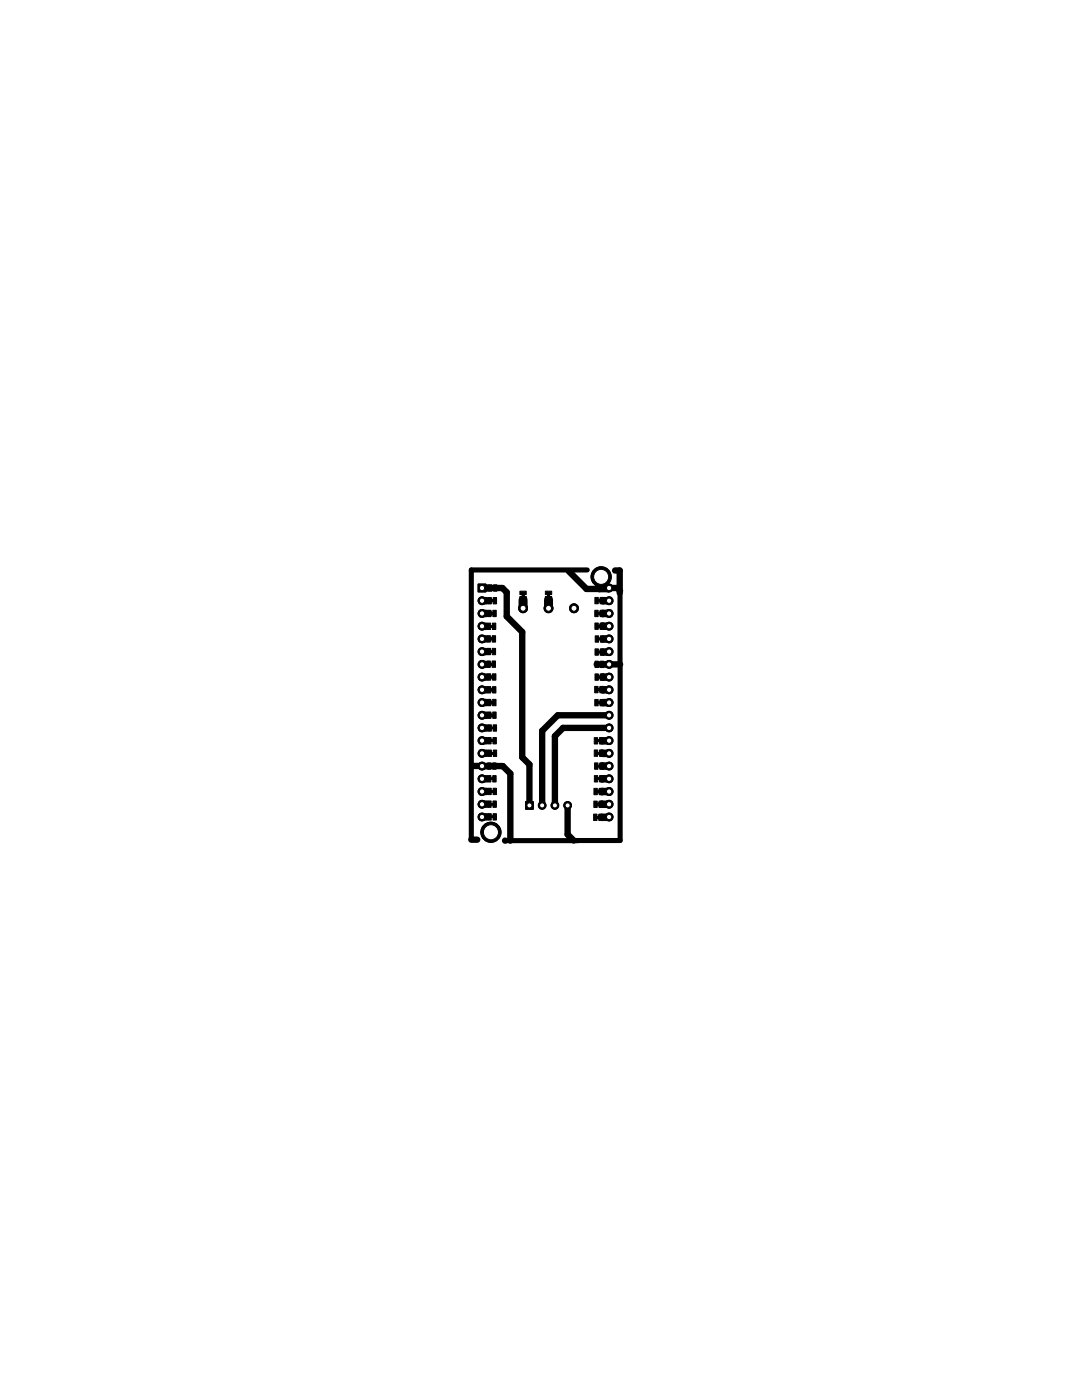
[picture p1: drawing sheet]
<svg xmlns="http://www.w3.org/2000/svg" width="216mm" height="279mm" viewBox="0 0 216 279" stroke-linecap="round" stroke-linejoin="round" font-family="sans-serif">
<g fill="#000" stroke="#000" stroke-width=".2">
<path d="M97.4 119.3h.6v1.2h-.6zM97.5 116.7h.6v1.3h-.6zM98.4 119.3h.7v1.2h-.7zM98.5 116.7h.7v1.3h-.7zM103.7 119h1.3v.7h-1.3zM103.7 118h1.3v.7h-1.3zM108.8 119h1.3v.7h-1.3zM108.8 118h1.3v.7h-1.3zM118.7 119.2h.7v1.3h-.7zM119.7 119.2h.7v1.3h-.7zM97.2 131.9h.6v1.3h-.6zM97.2 126.9h.7v1.2h-.7z"/>
<path d="M97.2 129.4h.7v1.3h-.7zM97.2 124.4h.7v1.2h-.7zM97.2 137h.7v1.3h-.7zM97.2 134.5h.7v1.2h-.7zM97.3 139.6h.6v1.2h-.6zM97.3 121.8h.7v1.3h-.7zM98.2 131.9h.7v1.3h-.7zM98.2 126.9h.7v1.2h-.7zM98.2 129.4h.7v1.3h-.7zM98.3 124.4h.6v1.2h-.6zM98.3 137h.7v1.3h-.7zM98.3 134.5h.7v1.2h-.7z"/>
<path d="M98.3 139.6h.7v1.2h-.7zM98.3 121.8h.7v1.3h-.7zM118.7 137h.6v1.3h-.6zM118.7 121.8h.7v1.3h-.7zM118.7 139.6h.7v1.3h-.7zM118.7 124.3h.7v1.3h-.7zM118.7 129.5h.7v1.3h-.7zM118.7 132h.7v1.2h-.7zM118.7 134.5h.7v1.3h-.7zM118.8 126.9h.6v1.3h-.6zM119.7 137h.7v1.3h-.7zM119.7 139.6h.7v1.3h-.7z"/>
<path d="M119.7 121.8h.7v1.3h-.7zM119.7 124.3h.7v1.3h-.7zM119.8 129.5h.6v1.3h-.6zM119.8 132h.6v1.2h-.6zM119.8 134.5h.6v1.3h-.6zM119.8 126.9h.7v1.3h-.7zM97.3 154.8h.7v1.3h-.7zM97.3 152.3h.7v1.2h-.7zM97.3 142.1h.7v1.3h-.7zM97.3 159.9h.7v1.2h-.7zM97.3 147.2h.7v1.3h-.7zM97.3 157.3h.7v1.3h-.7z"/>
<path d="M97.4 144.7h.6v1.2h-.6zM97.4 149.7h.7v1.3h-.7zM98.3 154.8h.7v1.3h-.7zM98.3 152.3h.7v1.2h-.7zM98.3 142.1h.7v1.3h-.7zM98.4 159.9h.6v1.2h-.6zM98.4 147.2h.6v1.3h-.6zM98.4 157.3h.7v1.3h-.7zM98.4 144.7h.7v1.2h-.7zM98.4 149.7h.7v1.3h-.7zM104.9 160h1.5v1.5h-1.5zM118.5 159.9h.7v1.2h-.7z"/>
<path d="M118.5 157.3h.7v1.3h-.7zM118.6 147.2h.7v1.3h-.7zM118.6 149.7h.7v1.2h-.7zM118.6 154.8h.7v1.3h-.7zM118.6 152.3h.7v1.2h-.7zM119.5 159.9h.7v1.2h-.7zM119.5 157.3h.7v1.3h-.7zM119.6 147.2h.7v1.3h-.7zM119.6 149.7h.7v1.2h-.7zM119.6 154.8h.7v1.3h-.7zM119.7 152.3h.7v1.2h-.7zM97.3 162.4h.7v1.3h-.7z"/>
<path d="M98.4 162.4h.7v1.3h-.7zM118.4 162.5h.7v1.2h-.7zM119.5 162.5h.7v1.2h-.7z"/>
</g>
<g fill="none" stroke="#000" stroke-width=".2">
<path d="M98 120h.9M98 119.9h.9M98 119.8h.9M98 119.8h.9v.2h-.9zM98.1 117.2h.9v.3h-.9zM98.1 117.4h.9M98.1 117.3h.9M104.2 118.7h.3v.8h-.3zM104.2 119.5h.3M104.2 119.4h.3M104.2 119.3h.3M104.2 119.2h.3"/>
<path d="M104.2 119.1h.3M104.2 119h.3M104.2 118.9h.3M104.2 118.8h.3M104.2 118.7h.3M109.3 118.7h.3v.8h-.3zM109.3 119.5h.3M109.3 119.4h.3M109.3 119.3h.3M109.3 119.2h.3M109.3 119.1h.3M109.3 119h.3"/>
<path d="M109.3 118.9h.3M109.3 118.8h.3M109.3 118.7h.3M119.4 119.7h.9v.3h-.9zM119.4 119.9h.9M119.4 119.8h.9M97.8 130h.9M97.8 129.9h.9v.2h-.9zM97.8 130.1h.9M97.8 132.4h.9v.3h-.9zM97.8 132.6h.9M97.8 132.5h.9"/>
<path d="M97.8 129.9h.9M97.9 127.4h.8v.2h-.8zM97.9 127.6h.8M97.9 127.5h.8M97.9 127.4h.8M97.9 124.9h.9v.2h-.9zM97.9 125.1h.9M97.9 125h.9M97.9 124.9h.9M97.9 137.7h.9M97.9 137.6h.9M97.9 137.5h.9v.3h-.9z"/>
<path d="M97.9 135h.9v.2h-.9zM97.9 135.2h.9M97.9 135.1h.9M97.9 135h.9M98 122.3h.8v.3h-.8zM98 122.5h.8M98 122.4h.8M98 122.3h.8M119.3 137.5h.9v.3l-.9-.1zM119.3 137.7h.9M119.3 137.6h.9M119.3 137.5h.9"/>
<path d="M119.4 122.3h.8v.3h-.8zM119.4 122.5h.8M119.4 122.4h.8M119.4 122.3h.8M119.4 124.8h.9v.3h-.9zM119.4 125.1h.9M119.4 125h.9M119.4 124.9h.9M119.4 130h.9v.2h-.9zM119.4 132.5h.9v.2h-.9zM119.4 135h.9v.3l-.9-.1zM119.4 130.2h.9"/>
<path d="M119.4 130.1h.9M119.4 130h.9M119.4 132.6h.9M119.4 132.5h.9M119.4 135.2h.9M119.4 135.1h.9M119.4 135h.9M119.4 127.4h.9v.2l-.9 .1zM119.4 127.6h.9M119.4 127.5h.9M119.4 127.4h.9M97.9 140.1h.9"/>
<path d="M97.9 140.1h.9v.2h-.9zM97.9 140.3h.9M97.9 140.2h.9M98 152.8h.8v.2h-.8zM98 152.9h.8M98 152.8h.8M98 155.3h.8v.3l-.8-.1zM98 155.5h.8M98 155.4h.8M98 155.3h.8M98 142.6h.8v.3h-.8zM98 142.8h.8"/>
<path d="M98 142.7h.8M98 147.7h.9v.3l-.9-.1zM98 147.9h.9M98 147.8h.9M98 147.7h.9M98 157.8h.9v.3h-.9zM98 158h.9M98 157.9h.9M98 145.2h.9v.2h-.9zM98 145.4h.9M98 145.3h.9M98 145.2h.9"/>
<path d="M98.1 150.2h.9v.3l-.9-.1zM98.1 150.4h.9M98.1 150.3h.9M98.1 150.2h.9M119.2 157.8h.9v.3h-.9zM119.2 158h.9M119.2 157.9h.9M119.2 147.7h.9v.3l-.9-.1zM119.2 150.2h.9v.2h-.9zM119.2 147.9h.9M119.2 147.8h.9M119.2 147.7h.9"/>
<path d="M119.2 150.4h.9M119.2 150.3h.9M119.2 150.2h.9M119.3 155.3h.9v.3l-.9-.1zM119.3 155.5h.9M119.3 155.4h.9M119.3 155.3h.9M119.3 152.8h.9v.2h-.9zM119.3 152.9h.9M119.3 152.8h.9M119.4 140.1h.8v.3h-.8zM119.4 140.3h.8"/>
<path d="M119.4 140.2h.8M98 160.4h.9v.2h-.9zM98 160.6h.9M98 160.5h.9M98 160.4h.9M98 163h.9M98 162.9h.9v.3h-.9zM98 163.1h.9M119.1 163h.9v.2h-.9zM119.1 163.2h.9M119.1 163.1h.9M119.1 163h.9"/>
<path d="M119.2 160.4h.8v.2h-.8zM119.2 160.6h.8M119.2 160.5h.8M119.2 160.4h.8"/>
</g>
<g fill="none" stroke="#000" stroke-width="1.3">
<path d="M96.2 119.9h.7zM97.7 119.9h.1M97.8 117.3h2.4l.9 .9v4.8l3.1 3.1v25l1.4 1.5v8.1M113.5 114l3.5 3.5h2.4M121.5 117.3l-.2 .3h-1.7l.2-.3h3.4l.5 .6M122.7 113.9h1v4.4M97.5 132.5l-.7 .1M97.5 127.5h.1M97.5 130h.1M97.6 137.7h.1M97.6 135.1h.1M97.6 122.4h.1"/>
<path d="M119.1 132.6h4.6M121.5 132.6h.1M94.3 152.9h6l1.5 1.5v13.4M97.6 140.2h.1M97.6 142.7h.1M121.5 142.7h-10.2l-3.1 3.2v14.8M121.5 145.3h-9.1l-1.7 1.6v13.8M94 167.6h1.2M100.8 167.8h.1M113.3 160.7v5.8l1.2 1.2"/>
</g>
<path d="M117.2 113.7h-23.2v53.9M123.7 117.9v14.7M123.7 132.6v35.1l-22.9 .1" fill="none" stroke="#000" stroke-width="1"/>
<g fill="none" stroke="#000" stroke-width="1.5">
<path d="M96.2 119.9h.9M97.2 117.3l-1 .1M120.3 119.9h1.2M96.2 127.5h.7M96.2 135.1h.8M96.2 137.7h.8M96.2 132.6h.6M96.2 130h.7M96.2 125h.8M96.2 122.4h.9M120.2 137.6l1.3 .1M120.3 127.5h1.2"/>
<path d="M121.5 130l-1.2 .1M121.5 127.5h.1M121.5 135.1h-1.2M121.5 122.4h-1.2M121.5 125h-1.2M96.2 140.2h.8M96.2 145.3h.1M96.2 147.8h.1M96.2 147.8h.9M96.2 145.3h.9M96.2 142.7h.8M97 155.4h-.8"/>
<path d="M97.1 157.9l-.9 .1M97.2 150.3h-1M120.1 150.3h1.4M120.2 155.4h1.3M120.2 152.9h1.3M120.2 152.9h.1M120.2 140.2h1.3M121.5 140.2h.1M121.5 147.8h-1.4M121.5 158h-1.4M96.2 163h.1M96.2 163h.9"/>
<path d="M97.1 160.5h-.9M120.1 160.5h1.4M120.1 160.5h.1M121.5 163l-1.5 .1"/>
</g>
<path d="M104.4 119.7v1.7M109.5 119.7v1.7" fill="none" stroke="#000" stroke-width="1.8"/>
<circle cx="105.6" cy="160.7" r=".51" fill="#fff" stroke="#000" stroke-width=".2"/>
<circle cx="108.2" cy="160.7" r=".76" fill="#000" stroke="#000" stroke-width=".2"/>
<circle cx="108.2" cy="160.7" r=".51" fill="#fff" stroke="#000" stroke-width=".2"/>
<circle cx="110.7" cy="160.7" r=".76" fill="#000" stroke="#000" stroke-width=".2"/>
<circle cx="110.7" cy="160.7" r=".51" fill="#fff" stroke="#000" stroke-width=".2"/>
<circle cx="113.3" cy="160.7" r=".76" fill="#000" stroke="#000" stroke-width=".2"/>
<circle cx="113.3" cy="160.7" r=".51" fill="#fff" stroke="#000" stroke-width=".2"/>
<circle cx="114.5" cy="121.4" r=".89" fill="#000" stroke="#000" stroke-width=".2"/>
<circle cx="114.5" cy="121.4" r=".59" fill="#fff" stroke="#000" stroke-width=".2"/>
<circle cx="109.5" cy="121.4" r=".89" fill="#000" stroke="#000" stroke-width=".2"/>
<circle cx="109.5" cy="121.4" r=".59" fill="#fff" stroke="#000" stroke-width=".2"/>
<circle cx="104.4" cy="121.4" r=".89" fill="#000" stroke="#000" stroke-width=".2"/>
<circle cx="104.4" cy="121.4" r=".59" fill="#fff" stroke="#000" stroke-width=".2"/>
<path d="M95.4 116.6h1.6v1.5h-1.6z" fill="#000" stroke="#000" stroke-width=".2"/>
<circle cx="96.2" cy="117.3" r=".53" fill="#fff" stroke="#000" stroke-width=".2"/>
<circle cx="96.2" cy="119.9" r=".78" fill="#000" stroke="#000" stroke-width=".2"/>
<circle cx="96.2" cy="119.9" r=".53" fill="#fff" stroke="#000" stroke-width=".2"/>
<circle cx="96.2" cy="163" r=".78" fill="#000" stroke="#000" stroke-width=".2"/>
<circle cx="96.2" cy="163" r=".53" fill="#fff" stroke="#000" stroke-width=".2"/>
<circle cx="96.2" cy="122.4" r=".78" fill="#000" stroke="#000" stroke-width=".2"/>
<circle cx="96.2" cy="122.4" r=".53" fill="#fff" stroke="#000" stroke-width=".2"/>
<circle cx="96.2" cy="125" r=".78" fill="#000" stroke="#000" stroke-width=".2"/>
<circle cx="96.2" cy="125" r=".53" fill="#fff" stroke="#000" stroke-width=".2"/>
<circle cx="96.2" cy="127.5" r=".78" fill="#000" stroke="#000" stroke-width=".2"/>
<circle cx="96.2" cy="127.5" r=".53" fill="#fff" stroke="#000" stroke-width=".2"/>
<circle cx="96.2" cy="130" r=".78" fill="#000" stroke="#000" stroke-width=".2"/>
<circle cx="96.2" cy="130" r=".53" fill="#fff" stroke="#000" stroke-width=".2"/>
<circle cx="96.2" cy="132.6" r=".78" fill="#000" stroke="#000" stroke-width=".2"/>
<circle cx="96.2" cy="132.6" r=".53" fill="#fff" stroke="#000" stroke-width=".2"/>
<circle cx="96.2" cy="135.1" r=".78" fill="#000" stroke="#000" stroke-width=".2"/>
<circle cx="96.2" cy="135.1" r=".53" fill="#fff" stroke="#000" stroke-width=".2"/>
<circle cx="96.2" cy="137.7" r=".78" fill="#000" stroke="#000" stroke-width=".2"/>
<circle cx="96.2" cy="137.7" r=".53" fill="#fff" stroke="#000" stroke-width=".2"/>
<circle cx="96.2" cy="140.2" r=".78" fill="#000" stroke="#000" stroke-width=".2"/>
<circle cx="96.2" cy="140.2" r=".53" fill="#fff" stroke="#000" stroke-width=".2"/>
<circle cx="96.2" cy="142.7" r=".78" fill="#000" stroke="#000" stroke-width=".2"/>
<circle cx="96.2" cy="142.7" r=".53" fill="#fff" stroke="#000" stroke-width=".2"/>
<circle cx="96.2" cy="145.3" r=".78" fill="#000" stroke="#000" stroke-width=".2"/>
<circle cx="96.2" cy="145.3" r=".53" fill="#fff" stroke="#000" stroke-width=".2"/>
<circle cx="96.2" cy="147.8" r=".78" fill="#000" stroke="#000" stroke-width=".2"/>
<circle cx="96.2" cy="147.8" r=".53" fill="#fff" stroke="#000" stroke-width=".2"/>
<circle cx="96.2" cy="150.3" r=".78" fill="#000" stroke="#000" stroke-width=".2"/>
<circle cx="96.2" cy="150.3" r=".53" fill="#fff" stroke="#000" stroke-width=".2"/>
<circle cx="96.2" cy="152.9" r=".78" fill="#000" stroke="#000" stroke-width=".2"/>
<circle cx="96.2" cy="152.9" r=".53" fill="#fff" stroke="#000" stroke-width=".2"/>
<circle cx="96.2" cy="155.4" r=".78" fill="#000" stroke="#000" stroke-width=".2"/>
<circle cx="96.2" cy="155.4" r=".53" fill="#fff" stroke="#000" stroke-width=".2"/>
<circle cx="96.2" cy="158" r=".78" fill="#000" stroke="#000" stroke-width=".2"/>
<circle cx="96.2" cy="158" r=".53" fill="#fff" stroke="#000" stroke-width=".2"/>
<circle cx="96.2" cy="160.5" r=".78" fill="#000" stroke="#000" stroke-width=".2"/>
<circle cx="96.2" cy="160.5" r=".53" fill="#fff" stroke="#000" stroke-width=".2"/>
<circle cx="121.5" cy="117.3" r=".78" fill="#000" stroke="#000" stroke-width=".2"/>
<circle cx="121.5" cy="117.3" r=".53" fill="#fff" stroke="#000" stroke-width=".2"/>
<circle cx="121.5" cy="119.9" r=".78" fill="#000" stroke="#000" stroke-width=".2"/>
<circle cx="121.5" cy="119.9" r=".53" fill="#fff" stroke="#000" stroke-width=".2"/>
<circle cx="121.5" cy="122.4" r=".78" fill="#000" stroke="#000" stroke-width=".2"/>
<circle cx="121.5" cy="122.4" r=".53" fill="#fff" stroke="#000" stroke-width=".2"/>
<circle cx="121.5" cy="125" r=".78" fill="#000" stroke="#000" stroke-width=".2"/>
<circle cx="121.5" cy="125" r=".53" fill="#fff" stroke="#000" stroke-width=".2"/>
<circle cx="121.5" cy="127.5" r=".78" fill="#000" stroke="#000" stroke-width=".2"/>
<circle cx="121.5" cy="127.5" r=".53" fill="#fff" stroke="#000" stroke-width=".2"/>
<circle cx="121.5" cy="130" r=".78" fill="#000" stroke="#000" stroke-width=".2"/>
<circle cx="121.5" cy="130" r=".53" fill="#fff" stroke="#000" stroke-width=".2"/>
<circle cx="121.5" cy="132.6" r=".78" fill="#000" stroke="#000" stroke-width=".2"/>
<circle cx="121.5" cy="132.6" r=".53" fill="#fff" stroke="#000" stroke-width=".2"/>
<circle cx="121.5" cy="135.1" r=".78" fill="#000" stroke="#000" stroke-width=".2"/>
<circle cx="121.5" cy="135.1" r=".53" fill="#fff" stroke="#000" stroke-width=".2"/>
<circle cx="121.5" cy="137.7" r=".78" fill="#000" stroke="#000" stroke-width=".2"/>
<circle cx="121.5" cy="137.7" r=".53" fill="#fff" stroke="#000" stroke-width=".2"/>
<circle cx="121.5" cy="140.2" r=".78" fill="#000" stroke="#000" stroke-width=".2"/>
<circle cx="121.5" cy="140.2" r=".53" fill="#fff" stroke="#000" stroke-width=".2"/>
<circle cx="121.5" cy="142.7" r=".78" fill="#000" stroke="#000" stroke-width=".2"/>
<circle cx="121.5" cy="142.7" r=".53" fill="#fff" stroke="#000" stroke-width=".2"/>
<circle cx="121.5" cy="145.3" r=".78" fill="#000" stroke="#000" stroke-width=".2"/>
<circle cx="121.5" cy="145.3" r=".53" fill="#fff" stroke="#000" stroke-width=".2"/>
<circle cx="121.5" cy="147.8" r=".78" fill="#000" stroke="#000" stroke-width=".2"/>
<circle cx="121.5" cy="147.8" r=".53" fill="#fff" stroke="#000" stroke-width=".2"/>
<circle cx="121.5" cy="150.3" r=".78" fill="#000" stroke="#000" stroke-width=".2"/>
<circle cx="121.5" cy="150.3" r=".53" fill="#fff" stroke="#000" stroke-width=".2"/>
<circle cx="121.5" cy="152.9" r=".78" fill="#000" stroke="#000" stroke-width=".2"/>
<circle cx="121.5" cy="152.9" r=".53" fill="#fff" stroke="#000" stroke-width=".2"/>
<circle cx="121.5" cy="155.4" r=".78" fill="#000" stroke="#000" stroke-width=".2"/>
<circle cx="121.5" cy="155.4" r=".53" fill="#fff" stroke="#000" stroke-width=".2"/>
<circle cx="121.5" cy="158" r=".78" fill="#000" stroke="#000" stroke-width=".2"/>
<circle cx="121.5" cy="158" r=".53" fill="#fff" stroke="#000" stroke-width=".2"/>
<circle cx="121.5" cy="160.5" r=".78" fill="#000" stroke="#000" stroke-width=".2"/>
<circle cx="121.5" cy="160.5" r=".53" fill="#fff" stroke="#000" stroke-width=".2"/>
<circle cx="121.5" cy="163" r=".78" fill="#000" stroke="#000" stroke-width=".2"/>
<circle cx="121.5" cy="163" r=".53" fill="#fff" stroke="#000" stroke-width=".2"/>
<circle cx="120" cy="115.1" r="2.01" fill="#000" stroke="#000" stroke-width=".2"/>
<circle cx="120" cy="115.1" r="1.5" fill="#fff" stroke="#000" stroke-width=".2"/>
<circle cx="98" cy="166.1" r="2.01" fill="#000" stroke="#000" stroke-width=".2"/>
<circle cx="98" cy="166.1" r="1.5" fill="#fff" stroke="#000" stroke-width=".2"/>
<path d="M120 115.1v2.2h1.5" fill="none" stroke="#000" stroke-width=".21"/>
<path d="M104.9 160h1.5v1.5h-1.5z" fill="#000" stroke="#000" stroke-width=".2"/>
<circle cx="105.6" cy="160.7" r=".51" fill="#fff" stroke="#000" stroke-width=".2"/>
<circle cx="108.2" cy="160.7" r=".76" fill="#000" stroke="#000" stroke-width=".2"/>
<circle cx="108.2" cy="160.7" r=".51" fill="#fff" stroke="#000" stroke-width=".2"/>
<circle cx="110.7" cy="160.7" r=".76" fill="#000" stroke="#000" stroke-width=".2"/>
<circle cx="110.7" cy="160.7" r=".51" fill="#fff" stroke="#000" stroke-width=".2"/>
<circle cx="113.3" cy="160.7" r=".76" fill="#000" stroke="#000" stroke-width=".2"/>
<circle cx="113.3" cy="160.7" r=".51" fill="#fff" stroke="#000" stroke-width=".2"/>
<circle cx="114.5" cy="121.4" r=".89" fill="#000" stroke="#000" stroke-width=".2"/>
<circle cx="114.5" cy="121.4" r=".59" fill="#fff" stroke="#000" stroke-width=".2"/>
<circle cx="109.5" cy="121.4" r=".89" fill="#000" stroke="#000" stroke-width=".2"/>
<circle cx="109.5" cy="121.4" r=".59" fill="#fff" stroke="#000" stroke-width=".2"/>
<circle cx="104.4" cy="121.4" r=".89" fill="#000" stroke="#000" stroke-width=".2"/>
<circle cx="104.4" cy="121.4" r=".59" fill="#fff" stroke="#000" stroke-width=".2"/>
<path d="M95.4 116.6h1.6v1.5h-1.6z" fill="#000" stroke="#000" stroke-width=".2"/>
<circle cx="96.2" cy="117.3" r=".53" fill="#fff" stroke="#000" stroke-width=".2"/>
<circle cx="96.2" cy="119.9" r=".78" fill="#000" stroke="#000" stroke-width=".2"/>
<circle cx="96.2" cy="119.9" r=".53" fill="#fff" stroke="#000" stroke-width=".2"/>
<circle cx="96.2" cy="163" r=".78" fill="#000" stroke="#000" stroke-width=".2"/>
<circle cx="96.2" cy="163" r=".53" fill="#fff" stroke="#000" stroke-width=".2"/>
<circle cx="96.2" cy="122.4" r=".78" fill="#000" stroke="#000" stroke-width=".2"/>
<circle cx="96.2" cy="122.4" r=".53" fill="#fff" stroke="#000" stroke-width=".2"/>
<circle cx="96.2" cy="125" r=".78" fill="#000" stroke="#000" stroke-width=".2"/>
<circle cx="96.2" cy="125" r=".53" fill="#fff" stroke="#000" stroke-width=".2"/>
<circle cx="96.2" cy="127.5" r=".78" fill="#000" stroke="#000" stroke-width=".2"/>
<circle cx="96.2" cy="127.5" r=".53" fill="#fff" stroke="#000" stroke-width=".2"/>
<circle cx="96.2" cy="130" r=".78" fill="#000" stroke="#000" stroke-width=".2"/>
<circle cx="96.2" cy="130" r=".53" fill="#fff" stroke="#000" stroke-width=".2"/>
<circle cx="96.2" cy="132.6" r=".78" fill="#000" stroke="#000" stroke-width=".2"/>
<circle cx="96.2" cy="132.6" r=".53" fill="#fff" stroke="#000" stroke-width=".2"/>
<circle cx="96.2" cy="135.1" r=".78" fill="#000" stroke="#000" stroke-width=".2"/>
<circle cx="96.2" cy="135.1" r=".53" fill="#fff" stroke="#000" stroke-width=".2"/>
<circle cx="96.2" cy="137.7" r=".78" fill="#000" stroke="#000" stroke-width=".2"/>
<circle cx="96.2" cy="137.7" r=".53" fill="#fff" stroke="#000" stroke-width=".2"/>
<circle cx="96.2" cy="140.2" r=".78" fill="#000" stroke="#000" stroke-width=".2"/>
<circle cx="96.2" cy="140.2" r=".53" fill="#fff" stroke="#000" stroke-width=".2"/>
<circle cx="96.2" cy="142.7" r=".78" fill="#000" stroke="#000" stroke-width=".2"/>
<circle cx="96.2" cy="142.7" r=".53" fill="#fff" stroke="#000" stroke-width=".2"/>
<circle cx="96.2" cy="145.3" r=".78" fill="#000" stroke="#000" stroke-width=".2"/>
<circle cx="96.2" cy="145.3" r=".53" fill="#fff" stroke="#000" stroke-width=".2"/>
<circle cx="96.2" cy="147.8" r=".78" fill="#000" stroke="#000" stroke-width=".2"/>
<circle cx="96.2" cy="147.8" r=".53" fill="#fff" stroke="#000" stroke-width=".2"/>
<circle cx="96.2" cy="150.3" r=".78" fill="#000" stroke="#000" stroke-width=".2"/>
<circle cx="96.2" cy="150.3" r=".53" fill="#fff" stroke="#000" stroke-width=".2"/>
<circle cx="96.2" cy="152.9" r=".78" fill="#000" stroke="#000" stroke-width=".2"/>
<circle cx="96.2" cy="152.9" r=".53" fill="#fff" stroke="#000" stroke-width=".2"/>
<circle cx="96.2" cy="155.4" r=".78" fill="#000" stroke="#000" stroke-width=".2"/>
<circle cx="96.2" cy="155.4" r=".53" fill="#fff" stroke="#000" stroke-width=".2"/>
<circle cx="96.2" cy="158" r=".78" fill="#000" stroke="#000" stroke-width=".2"/>
<circle cx="96.2" cy="158" r=".53" fill="#fff" stroke="#000" stroke-width=".2"/>
<circle cx="96.2" cy="160.5" r=".78" fill="#000" stroke="#000" stroke-width=".2"/>
<circle cx="96.2" cy="160.5" r=".53" fill="#fff" stroke="#000" stroke-width=".2"/>
<circle cx="121.5" cy="117.3" r=".78" fill="#000" stroke="#000" stroke-width=".2"/>
<circle cx="121.5" cy="117.3" r=".53" fill="#fff" stroke="#000" stroke-width=".2"/>
<circle cx="121.5" cy="119.9" r=".78" fill="#000" stroke="#000" stroke-width=".2"/>
<circle cx="121.5" cy="119.9" r=".53" fill="#fff" stroke="#000" stroke-width=".2"/>
<circle cx="121.5" cy="122.4" r=".78" fill="#000" stroke="#000" stroke-width=".2"/>
<circle cx="121.5" cy="122.4" r=".53" fill="#fff" stroke="#000" stroke-width=".2"/>
<circle cx="121.5" cy="125" r=".78" fill="#000" stroke="#000" stroke-width=".2"/>
<circle cx="121.5" cy="125" r=".53" fill="#fff" stroke="#000" stroke-width=".2"/>
<circle cx="121.5" cy="127.5" r=".78" fill="#000" stroke="#000" stroke-width=".2"/>
<circle cx="121.5" cy="127.5" r=".53" fill="#fff" stroke="#000" stroke-width=".2"/>
<circle cx="121.5" cy="130" r=".78" fill="#000" stroke="#000" stroke-width=".2"/>
<circle cx="121.5" cy="130" r=".53" fill="#fff" stroke="#000" stroke-width=".2"/>
<circle cx="121.5" cy="132.6" r=".78" fill="#000" stroke="#000" stroke-width=".2"/>
<circle cx="121.5" cy="132.6" r=".53" fill="#fff" stroke="#000" stroke-width=".2"/>
<circle cx="121.5" cy="135.1" r=".78" fill="#000" stroke="#000" stroke-width=".2"/>
<circle cx="121.5" cy="135.1" r=".53" fill="#fff" stroke="#000" stroke-width=".2"/>
<circle cx="121.5" cy="137.7" r=".78" fill="#000" stroke="#000" stroke-width=".2"/>
<circle cx="121.5" cy="137.7" r=".53" fill="#fff" stroke="#000" stroke-width=".2"/>
<circle cx="121.5" cy="140.2" r=".78" fill="#000" stroke="#000" stroke-width=".2"/>
<circle cx="121.5" cy="140.2" r=".53" fill="#fff" stroke="#000" stroke-width=".2"/>
<circle cx="121.5" cy="142.7" r=".78" fill="#000" stroke="#000" stroke-width=".2"/>
<circle cx="121.5" cy="142.7" r=".53" fill="#fff" stroke="#000" stroke-width=".2"/>
<circle cx="121.5" cy="145.3" r=".78" fill="#000" stroke="#000" stroke-width=".2"/>
<circle cx="121.5" cy="145.3" r=".53" fill="#fff" stroke="#000" stroke-width=".2"/>
<circle cx="121.5" cy="147.8" r=".78" fill="#000" stroke="#000" stroke-width=".2"/>
<circle cx="121.5" cy="147.8" r=".53" fill="#fff" stroke="#000" stroke-width=".2"/>
<circle cx="121.5" cy="150.3" r=".78" fill="#000" stroke="#000" stroke-width=".2"/>
<circle cx="121.5" cy="150.3" r=".53" fill="#fff" stroke="#000" stroke-width=".2"/>
<circle cx="121.5" cy="152.9" r=".78" fill="#000" stroke="#000" stroke-width=".2"/>
<circle cx="121.5" cy="152.9" r=".53" fill="#fff" stroke="#000" stroke-width=".2"/>
<circle cx="121.5" cy="155.4" r=".78" fill="#000" stroke="#000" stroke-width=".2"/>
<circle cx="121.5" cy="155.4" r=".53" fill="#fff" stroke="#000" stroke-width=".2"/>
<circle cx="121.5" cy="158" r=".78" fill="#000" stroke="#000" stroke-width=".2"/>
<circle cx="121.5" cy="158" r=".53" fill="#fff" stroke="#000" stroke-width=".2"/>
<circle cx="121.5" cy="160.5" r=".78" fill="#000" stroke="#000" stroke-width=".2"/>
<circle cx="121.5" cy="160.5" r=".53" fill="#fff" stroke="#000" stroke-width=".2"/>
<circle cx="121.5" cy="163" r=".78" fill="#000" stroke="#000" stroke-width=".2"/>
<circle cx="121.5" cy="163" r=".53" fill="#fff" stroke="#000" stroke-width=".2"/>
<circle cx="120" cy="115.1" r="2.01" fill="#000" stroke="#000" stroke-width=".2"/>
<circle cx="120" cy="115.1" r="1.5" fill="#fff" stroke="#000" stroke-width=".2"/>
<circle cx="98" cy="166.1" r="2.01" fill="#000" stroke="#000" stroke-width=".2"/>
<circle cx="98" cy="166.1" r="1.5" fill="#fff" stroke="#000" stroke-width=".2"/>
</svg>
